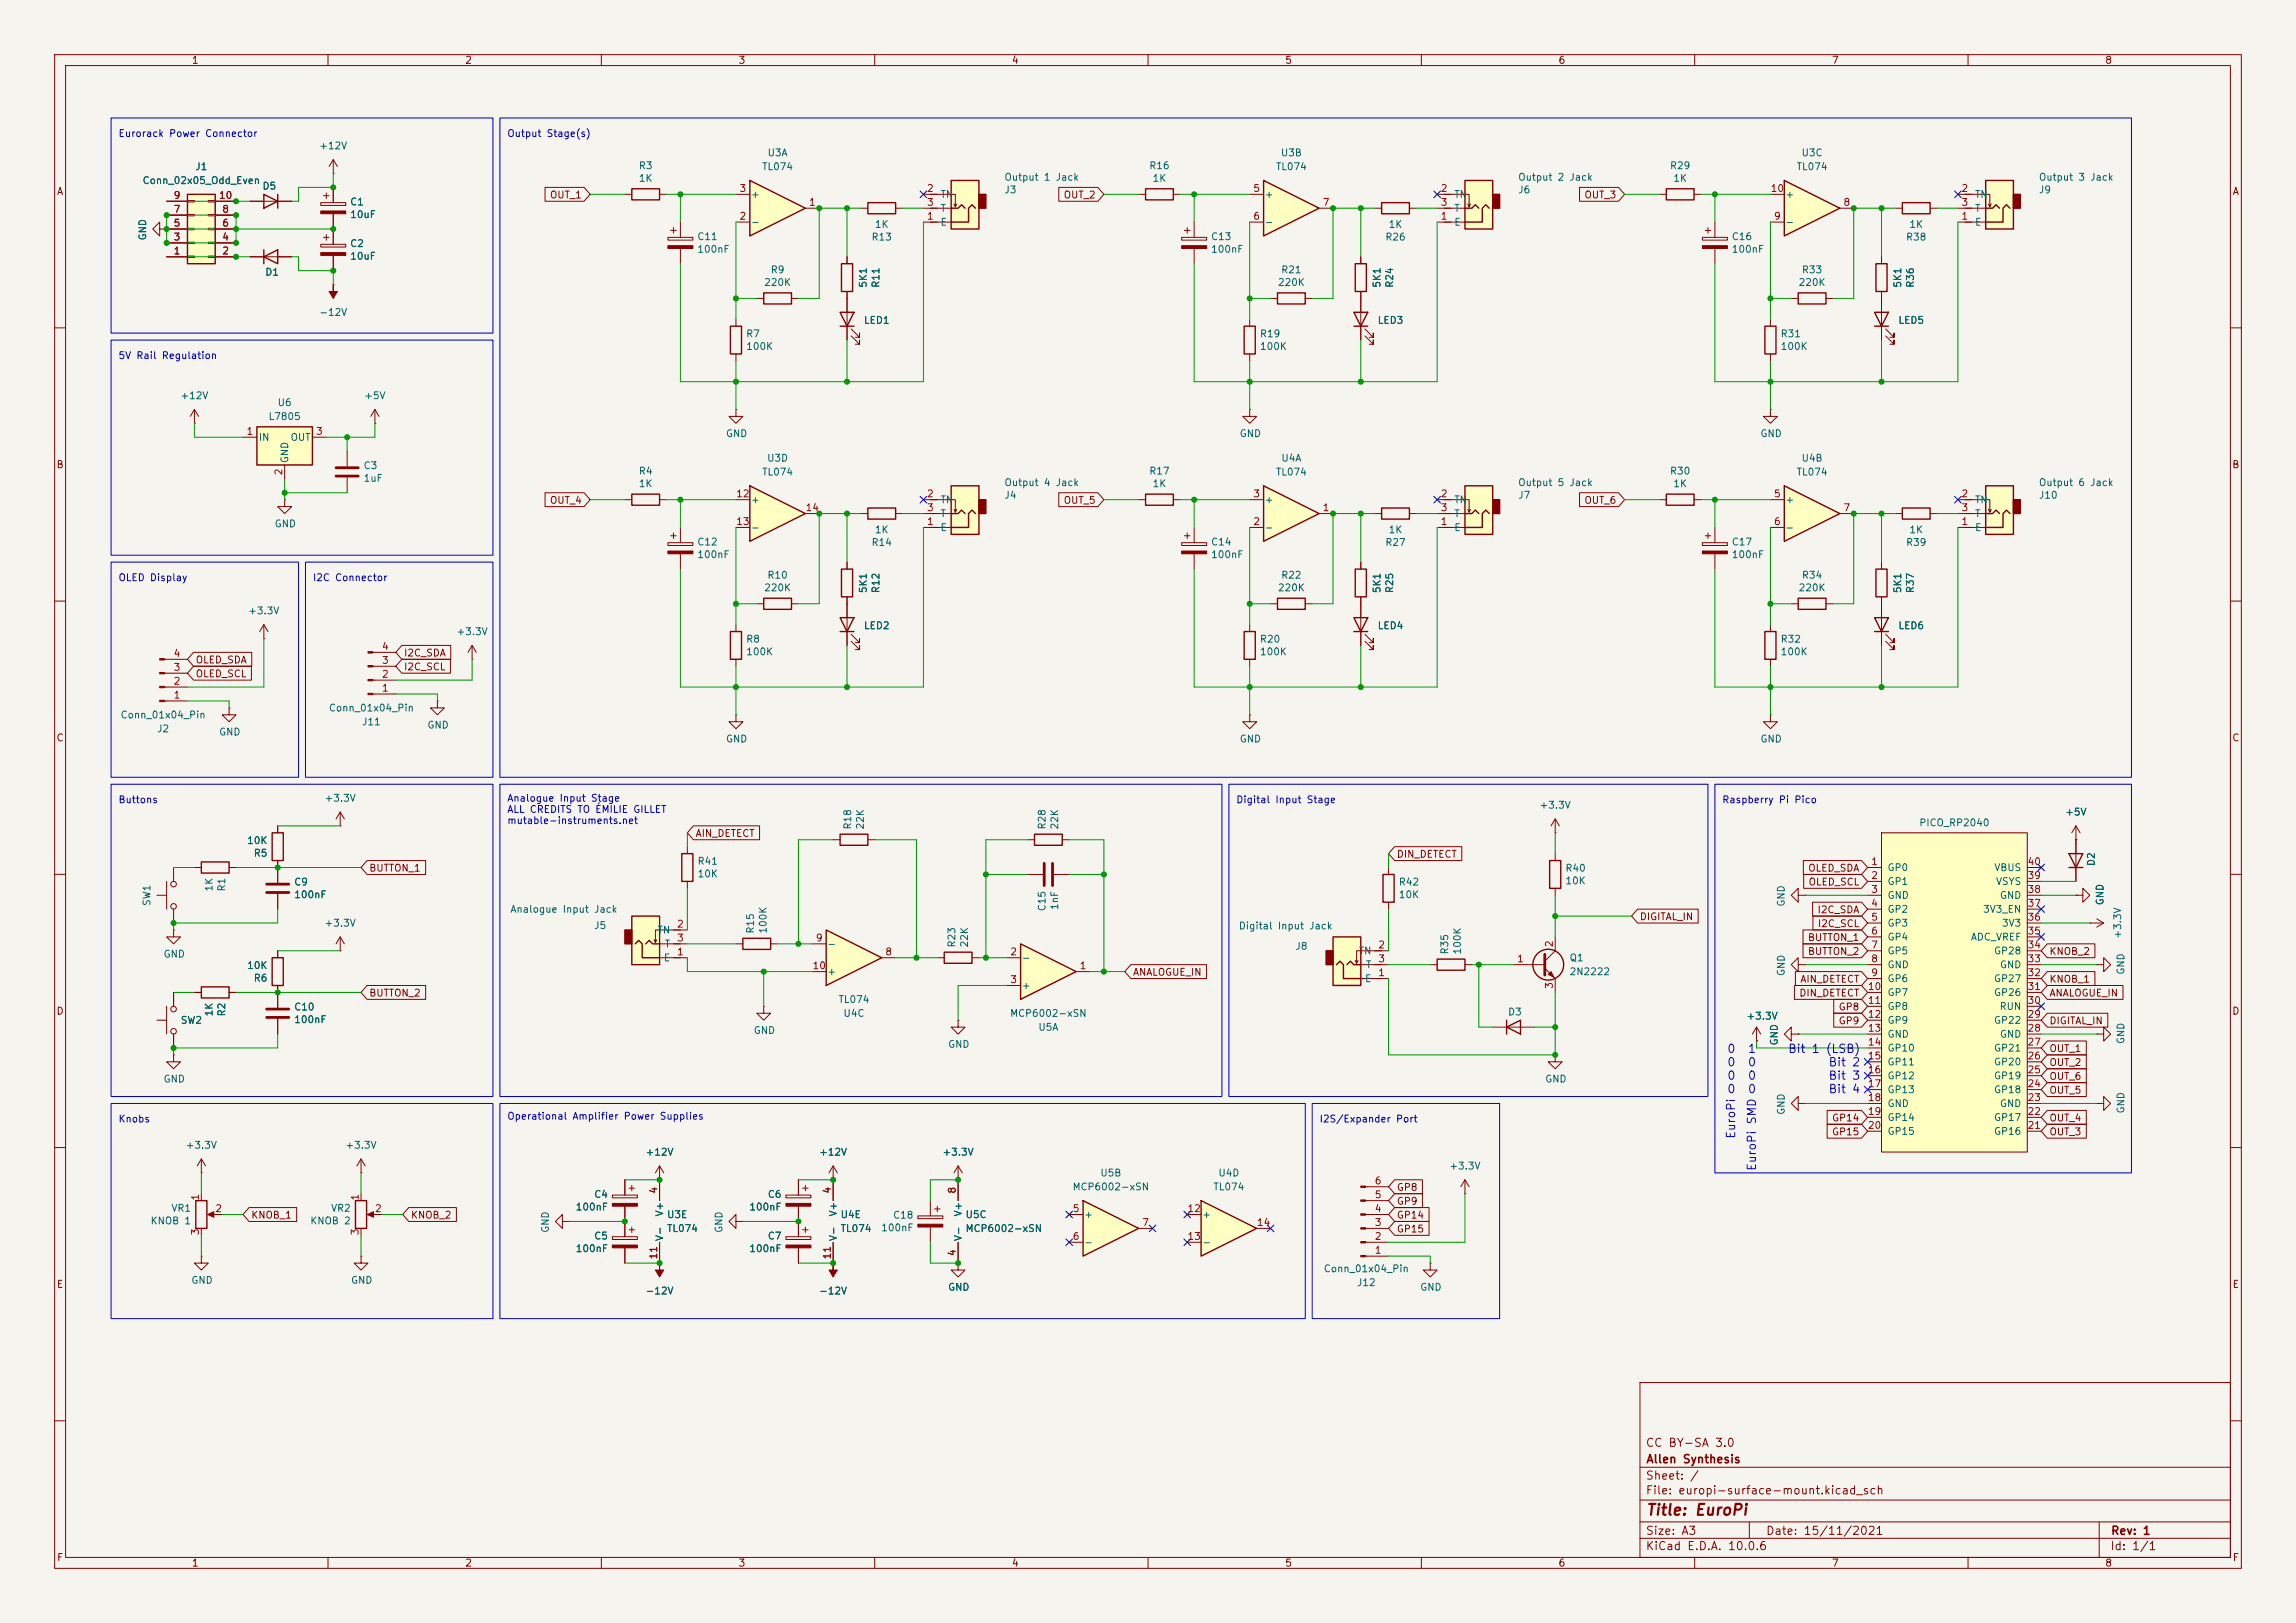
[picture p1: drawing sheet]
<svg xmlns="http://www.w3.org/2000/svg" width="420mm" height="297mm" viewBox="0 0 420 297" stroke-linecap="round" stroke-linejoin="round" font-family="sans-serif">
<defs><g id="words">
<text font-size="2" fill="#840000" x="301" y="277.8">Title: EuroPi</text>
<g font-size="1.5" fill="#0000c2">
<text x="315.8" y="193.1">0</text>
<text x="315.8" y="195.5">0</text>
<text x="315.8" y="198">0</text>
<text x="319.6" y="193.1">1</text>
<text x="319.6" y="195.5">0</text>
<text x="319.6" y="198">0</text>
<text x="327" y="193.1">Bit 1 (LSB)</text>
<text x="334.4" y="195.5">Bit 2</text>
<text x="334.4" y="198">Bit 3</text>
<text x="315.8" y="200.4">0</text>
<text x="319.6" y="200.4">0</text>
<text x="334.4" y="200.4">Bit 4</text>
<text x="317.8" y="208.5" transform="rotate(-90 317.8 208.5)">EuroPi</text>
<text x="321.6" y="214.4" transform="rotate(-90 321.6 214.4)">EuroPi SMD</text>
</g>
<g font-size="1.5" fill="#840000">
<text x="300.9" y="265.1">CC BY-SA 3.0</text>
<text x="301" y="268.1">Allen Synthesis</text>
<text x="300.9" y="273.8">File: europi-surface-mount.kicad_sch</text>
<text x="300.9" y="271.1">Sheet: /</text>
<text x="300.9" y="281.2">Size: A3</text>
<text x="322.9" y="281.2">Date: 15/11/2021</text>
<text x="386" y="281.2">Rev: 1</text>
<text x="300.9" y="284">KiCad E.D.A. 10.0.6</text>
<text x="385.9" y="284">Id: 1/1</text>
</g>
<g font-size="1.3" fill="#840000">
<text x="35" y="12">1</text>
<text x="85" y="12">2</text>
<text x="135" y="12">3</text>
<text x="185" y="12">4</text>
<text x="235" y="12">5</text>
<text x="285" y="12">6</text>
<text x="335" y="12">7</text>
<text x="385" y="12">8</text>
<text x="10.3" y="36">A</text>
<text x="408.3" y="36">A</text>
<text x="100.5" y="36.6">OUT_1</text>
<text x="194.5" y="36.6">OUT_2</text>
<text x="289.7" y="36.6">OUT_3</text>
<text x="10.2" y="86">B</text>
<text x="408.2" y="86">B</text>
<text x="100.5" y="92.5">OUT_4</text>
<text x="194.5" y="92.5">OUT_5</text>
<text x="289.7" y="92.5">OUT_6</text>
<text x="35.7" y="121.7">OLED_SDA</text>
<text x="35.7" y="124.2">OLED_SCL</text>
<text x="73.8" y="120.4">I2C_SDA</text>
<text x="73.8" y="123">I2C_SCL</text>
<text x="10.2" y="136">C</text>
<text x="408.2" y="136">C</text>
<text x="127.1" y="153.5">AIN_DETECT</text>
<text x="67.4" y="159.8">BUTTON_1</text>
<text x="255.4" y="157.3">DIN_DETECT</text>
<text x="330.7" y="159.8">OLED_SDA</text>
<text x="330.7" y="162.3">OLED_SCL</text>
<text x="332.4" y="167.4">I2C_SDA</text>
<text x="299.9" y="168.7">DIGITAL_IN</text>
<text x="330.6" y="172.5">BUTTON_1</text>
<text x="332.4" y="170">I2C_SCL</text>
<text x="207.1" y="178.9">ANALOGUE_IN</text>
<text x="330.6" y="175">BUTTON_2</text>
<text x="374.8" y="175">KNOB_2</text>
<text x="10.2" y="186">D</text>
<text x="67.4" y="182.7">BUTTON_2</text>
<text x="329" y="182.7">DIN_DETECT</text>
<text x="329.2" y="180.1">AIN_DETECT</text>
<text x="336.2" y="185.2">GP8</text>
<text x="374.8" y="180.1">KNOB_1</text>
<text x="374.8" y="182.7">ANALOGUE_IN</text>
<text x="408.2" y="186">D</text>
<text x="336.2" y="187.7">GP9</text>
<text x="374.8" y="187.7">DIGITAL_IN</text>
<text x="374.8" y="197.9">OUT_6</text>
<text x="374.8" y="192.8">OUT_1</text>
<text x="374.8" y="195.4">OUT_2</text>
<text x="374.8" y="200.4">OUT_5</text>
<text x="335" y="205.5">GP14</text>
<text x="335" y="208.1">GP15</text>
<text x="374.8" y="205.5">OUT_4</text>
<text x="374.8" y="208.1">OUT_3</text>
<text x="255.4" y="220.8">GP9</text>
<text x="255.4" y="218.2">GP8</text>
<text x="45.9" y="223.3">KNOB_1</text>
<text x="75.1" y="223.3">KNOB_2</text>
<text x="255.4" y="225.8">GP15</text>
<text x="255.4" y="223.3">GP14</text>
<text x="10.3" y="236">E</text>
<text x="408.3" y="236">E</text>
<text x="10.3" y="286">F</text>
<text x="35" y="287">1</text>
<text x="85" y="287">2</text>
<text x="135" y="287">3</text>
<text x="185" y="287">4</text>
<text x="235" y="287">5</text>
<text x="285" y="287">6</text>
<text x="335" y="287">7</text>
<text x="385" y="287">8</text>
<text x="408.3" y="286">F</text>
</g>
<g font-size="1.3" fill="#0000c2">
<text x="21.6" y="25.4">Eurorack Power Connector</text>
<text x="92.7" y="25.4">Output Stage(s)</text>
<text x="21.6" y="66">5V Rail Regulation</text>
<text x="21.6" y="106.7">OLED Display</text>
<text x="57.1" y="106.7">I2C Connector</text>
<text x="21.6" y="147.3">Buttons</text>
<text x="92.7" y="147">Analogue Input Stage</text>
<text x="92.7" y="149.1">ALL CREDITS TO ÉMILIE GILLET</text>
<text x="226" y="147.3">Digital Input Stage</text>
<text x="314.9" y="147.3">Raspberry Pi Pico</text>
<text x="92.7" y="151.1">mutable-instruments.net</text>
<text x="21.6" y="205.7">Knobs</text>
<text x="92.7" y="205.2">Operational Amplifier Power Supplies</text>
<text x="241.3" y="205.7">I2S/Expander Port</text>
</g>
<g font-size="1.3" fill="#006464">
<text x="58.3" y="27.6">+12V</text>
<text x="140.3" y="28.9">U3A</text>
<text x="234.2" y="28.9">U3B</text>
<text x="329.4" y="28.9">U3C</text>
<text x="26" y="34">Conn_02x05_Odd_Even</text>
<text x="35.6" y="31.4">J1</text>
<text x="47.9" y="35">D5</text>
<text x="116.7" y="31.3">R3</text>
<text x="116.7" y="33.6">1K</text>
<text x="139.3" y="31.4">TL074</text>
<text x="183.6" y="35.7">J3</text>
<text x="183.6" y="33.4">Output 1 Jack</text>
<text x="210.1" y="31.3">R16</text>
<text x="210.7" y="33.6">1K</text>
<text x="233.3" y="31.4">TL074</text>
<text x="277.6" y="35.7">J6</text>
<text x="277.6" y="33.4">Output 2 Jack</text>
<text x="305.4" y="31.3">R29</text>
<text x="306" y="33.6">1K</text>
<text x="328.5" y="31.4">TL074</text>
<text x="372.9" y="35.7">J9</text>
<text x="372.9" y="33.4">Output 3 Jack</text>
<text x="63.9" y="37.9">C1</text>
<text x="63.9" y="40.2">10uF</text>
<text x="137.3" y="41.6">-</text>
<text x="137.3" y="36.5">+</text>
<text x="171.9" y="41.6">E</text>
<text x="171.9" y="36.5">TN</text>
<text x="171.9" y="39.1">T</text>
<text x="231.2" y="36.5">+</text>
<text x="231.2" y="41.6">-</text>
<text x="265.9" y="41.6">E</text>
<text x="265.9" y="36.5">TN</text>
<text x="265.9" y="39.1">T</text>
<text x="326.5" y="41.6">-</text>
<text x="326.5" y="36.5">+</text>
<text x="361.2" y="41.6">E</text>
<text x="361.2" y="36.5">TN</text>
<text x="361.2" y="39.1">T</text>
<text x="27" y="44.1" transform="rotate(-90 27 44.1)">GND</text>
<text x="63.9" y="45.5">C2</text>
<text x="63.9" y="47.8">10uF</text>
<text x="127.4" y="44.2">C11</text>
<text x="127.4" y="46.6">100nF</text>
<text x="159.3" y="44.3">R13</text>
<text x="159.9" y="42">1K</text>
<text x="221.4" y="44.2">C13</text>
<text x="221.4" y="46.6">100nF</text>
<text x="253.3" y="44.3">R26</text>
<text x="253.9" y="42">1K</text>
<text x="316.7" y="44.2">C16</text>
<text x="316.7" y="46.6">100nF</text>
<text x="348.5" y="44.3">R38</text>
<text x="349.2" y="42">1K</text>
<text x="48.4" y="50.7">D1</text>
<text x="139.7" y="52.6">220K</text>
<text x="140.9" y="50.3">R9</text>
<text x="158.8" y="52.8" transform="rotate(-90 158.8 52.8)">5K1</text>
<text x="161.2" y="52.8" transform="rotate(-90 161.2 52.8)">R11</text>
<text x="233.6" y="52.6">220K</text>
<text x="234.2" y="50.3">R21</text>
<text x="252.8" y="52.8" transform="rotate(-90 252.8 52.8)">5K1</text>
<text x="255.1" y="52.8" transform="rotate(-90 255.1 52.8)">R24</text>
<text x="328.9" y="52.6">220K</text>
<text x="329.5" y="50.3">R33</text>
<text x="348.1" y="52.8" transform="rotate(-90 348.1 52.8)">5K1</text>
<text x="350.4" y="52.8" transform="rotate(-90 350.4 52.8)">R36</text>
<text x="58.3" y="58.1">-12V</text>
<text x="157.9" y="59.6">LED1</text>
<text x="251.9" y="59.6">LED3</text>
<text x="347.2" y="59.6">LED5</text>
<text x="136.4" y="62">R7</text>
<text x="136.4" y="64.3">100K</text>
<text x="230.4" y="62">R19</text>
<text x="230.4" y="64.3">100K</text>
<text x="325.6" y="62">R31</text>
<text x="325.6" y="64.3">100K</text>
<text x="32.9" y="73.4">+12V</text>
<text x="49" y="77.2">L7805</text>
<text x="50.7" y="74.6">U6</text>
<text x="66.5" y="73.4">+5V</text>
<text x="47.2" y="81">IN</text>
<text x="53" y="81">OUT</text>
<text x="132.7" y="80.3">GND</text>
<text x="226.7" y="80.3">GND</text>
<text x="321.9" y="80.3">GND</text>
<text x="53" y="84.9" transform="rotate(-90 53 84.9)">GND</text>
<text x="66.4" y="86.2">C3</text>
<text x="66.4" y="88.5">1uF</text>
<text x="116.7" y="87.1">R4</text>
<text x="116.7" y="89.5">1K</text>
<text x="139.3" y="87.3">TL074</text>
<text x="140.2" y="84.8">U3D</text>
<text x="183.6" y="89.3">Output 4 Jack</text>
<text x="210.1" y="87.1">R17</text>
<text x="210.7" y="89.5">1K</text>
<text x="233.3" y="87.3">TL074</text>
<text x="234.3" y="84.8">U4A</text>
<text x="277.6" y="89.3">Output 5 Jack</text>
<text x="305.4" y="87.1">R30</text>
<text x="306" y="89.5">1K</text>
<text x="328.5" y="87.3">TL074</text>
<text x="329.4" y="84.8">U4B</text>
<text x="372.9" y="89.3">Output 6 Jack</text>
<text x="137.3" y="92.4">+</text>
<text x="171.9" y="92.4">TN</text>
<text x="171.9" y="94.9">T</text>
<text x="183.6" y="91.6">J4</text>
<text x="231.2" y="92.4">+</text>
<text x="265.9" y="92.4">TN</text>
<text x="265.9" y="94.9">T</text>
<text x="277.6" y="91.6">J7</text>
<text x="326.5" y="92.4">+</text>
<text x="361.2" y="92.4">TN</text>
<text x="361.2" y="94.9">T</text>
<text x="372.9" y="91.6">J10</text>
<text x="50.1" y="96.8">GND</text>
<text x="127.4" y="100.1">C12</text>
<text x="137.3" y="97.5">-</text>
<text x="159.3" y="100.2">R14</text>
<text x="159.9" y="97.9">1K</text>
<text x="171.9" y="97.5">E</text>
<text x="221.4" y="100.1">C14</text>
<text x="231.2" y="97.5">-</text>
<text x="253.3" y="100.2">R27</text>
<text x="253.9" y="97.9">1K</text>
<text x="265.9" y="97.5">E</text>
<text x="316.7" y="100.1">C17</text>
<text x="326.5" y="97.5">-</text>
<text x="348.5" y="100.2">R39</text>
<text x="349.2" y="97.9">1K</text>
<text x="361.2" y="97.5">E</text>
<text x="127.4" y="102.4">100nF</text>
<text x="140.3" y="106.2">R10</text>
<text x="221.4" y="102.4">100nF</text>
<text x="234.2" y="106.2">R22</text>
<text x="316.7" y="102.4">100nF</text>
<text x="329.5" y="106.2">R34</text>
<text x="45.3" y="112.7">+3.3V</text>
<text x="139.7" y="108.5">220K</text>
<text x="158.8" y="108.7" transform="rotate(-90 158.8 108.7)">5K1</text>
<text x="161.2" y="108.7" transform="rotate(-90 161.2 108.7)">R12</text>
<text x="233.6" y="108.5">220K</text>
<text x="252.8" y="108.7" transform="rotate(-90 252.8 108.7)">5K1</text>
<text x="255.1" y="108.7" transform="rotate(-90 255.1 108.7)">R25</text>
<text x="328.9" y="108.5">220K</text>
<text x="348.1" y="108.7" transform="rotate(-90 348.1 108.7)">5K1</text>
<text x="350.4" y="108.7" transform="rotate(-90 350.4 108.7)">R37</text>
<text x="83.4" y="116.5">+3.3V</text>
<text x="136.4" y="117.9">R8</text>
<text x="157.9" y="115.4">LED2</text>
<text x="230.4" y="117.9">R20</text>
<text x="251.9" y="115.4">LED4</text>
<text x="325.6" y="117.9">R32</text>
<text x="347.2" y="115.4">LED6</text>
<text x="136.4" y="120.2">100K</text>
<text x="230.4" y="120.2">100K</text>
<text x="325.6" y="120.2">100K</text>
<text x="21.9" y="131.8">Conn_01x04_Pin</text>
<text x="60" y="130.5">Conn_01x04_Pin</text>
<text x="28.6" y="134.3">J2</text>
<text x="40" y="134.9">GND</text>
<text x="66.1" y="133">J11</text>
<text x="78.1" y="133.6">GND</text>
<text x="132.7" y="136.2">GND</text>
<text x="226.7" y="136.2">GND</text>
<text x="321.9" y="136.2">GND</text>
<text x="59.3" y="147">+3.3V</text>
<text x="281.5" y="148.3">+3.3V</text>
<text x="377.7" y="149.6">+5V</text>
<text x="45.1" y="154.8">10K</text>
<text x="156" y="151.9" transform="rotate(-90 156 151.9)">R18</text>
<text x="158.3" y="151.9" transform="rotate(-90 158.3 151.9)">22K</text>
<text x="191.6" y="151.9" transform="rotate(-90 191.6 151.9)">R28</text>
<text x="193.9" y="151.9" transform="rotate(-90 193.9 151.9)">22K</text>
<text x="351" y="151.5">PICO_RP2040</text>
<text x="46.3" y="157.1">R5</text>
<text x="127.5" y="158.5">R41</text>
<text x="127.5" y="160.9">10K</text>
<text x="286.2" y="159.8">R40</text>
<text x="345.2" y="159.7">GP0</text>
<text x="364.7" y="159.7">VBUS</text>
<text x="383.5" y="158.6" transform="rotate(-90 383.5 158.6)">D2</text>
<text x="27.8" y="165.9" transform="rotate(-90 27.8 165.9)">SW1</text>
<text x="39.2" y="163.2" transform="rotate(-90 39.2 163.2)">1K</text>
<text x="41.5" y="163.2" transform="rotate(-90 41.5 163.2)">R1</text>
<text x="53.7" y="162.4">C9</text>
<text x="53.7" y="164.7">100nF</text>
<text x="93.3" y="167.3">Analogue Input Jack</text>
<text x="191.6" y="166.9" transform="rotate(-90 191.6 166.9)">C15</text>
<text x="193.9" y="166.6" transform="rotate(-90 193.9 166.6)">1nF</text>
<text x="255.8" y="162.4">R42</text>
<text x="255.8" y="164.7">10K</text>
<text x="286.2" y="162.1">10K</text>
<text x="326.8" y="166" transform="rotate(-90 326.8 166)">GND</text>
<text x="345.2" y="162.3">GP1</text>
<text x="345.2" y="164.8">GND</text>
<text x="345.2" y="167.3">GP2</text>
<text x="362.6" y="167.3">3V3_EN</text>
<text x="365" y="162.3">VSYS</text>
<text x="365.7" y="164.8">GND</text>
<text x="385.1" y="165.8" transform="rotate(-90 385.1 165.8)">GND</text>
<text x="59.3" y="169.9">+3.3V</text>
<text x="108.6" y="170.3">J5</text>
<text x="120.2" y="171.1">TN</text>
<text x="121.5" y="173.7">T</text>
<text x="138.2" y="171" transform="rotate(-90 138.2 171)">R15</text>
<text x="140.5" y="171" transform="rotate(-90 140.5 171)">100K</text>
<text x="151.2" y="173.7">-</text>
<text x="175.1" y="173.5" transform="rotate(-90 175.1 173.5)">R23</text>
<text x="177.4" y="173.5" transform="rotate(-90 177.4 173.5)">22K</text>
<text x="226.5" y="170.4">Digital Input Jack</text>
<text x="345.2" y="169.9">GP3</text>
<text x="345.2" y="172.4">GP4</text>
<text x="360.4" y="172.4">ADC_VREF</text>
<text x="366.1" y="169.9">3V3</text>
<text x="388.3" y="171.9" transform="rotate(-90 388.3 171.9)">+3.3V</text>
<text x="29.8" y="175.5">GND</text>
<text x="45.1" y="177.6">10K</text>
<text x="46.3" y="179.9">R6</text>
<text x="121.3" y="176.2">E</text>
<text x="151.2" y="178.8">+</text>
<text x="186.8" y="176.2">-</text>
<text x="236.9" y="174.1">J8</text>
<text x="248.4" y="175">TN</text>
<text x="249.8" y="177.5">T</text>
<text x="265.2" y="174.8" transform="rotate(-90 265.2 174.8)">R35</text>
<text x="267.5" y="174.8" transform="rotate(-90 267.5 174.8)">100K</text>
<text x="287" y="176.2">Q1</text>
<text x="287" y="178.8">2N2222</text>
<text x="326.8" y="178.7" transform="rotate(-90 326.8 178.7)">GND</text>
<text x="345.2" y="175">GP5</text>
<text x="345.2" y="177.5">GND</text>
<text x="364.6" y="175">GP28</text>
<text x="365.7" y="177.5">GND</text>
<text x="388.9" y="178.5" transform="rotate(-90 388.9 178.5)">GND</text>
<text x="53.7" y="185.2">C10</text>
<text x="153.3" y="183.8">TL074</text>
<text x="186.8" y="181.3">+</text>
<text x="249.6" y="180">E</text>
<text x="345.2" y="180">GP6</text>
<text x="345.2" y="182.6">GP7</text>
<text x="345.2" y="185.1">GP8</text>
<text x="364.6" y="182.6">GP26</text>
<text x="364.6" y="180">GP27</text>
<text x="365.7" y="185.1">RUN</text>
<text x="33" y="187.7">SW2</text>
<text x="39.2" y="186.1" transform="rotate(-90 39.2 186.1)">1K</text>
<text x="41.5" y="186.1" transform="rotate(-90 41.5 186.1)">R2</text>
<text x="53.7" y="187.5">100nF</text>
<text x="137.8" y="189.5">GND</text>
<text x="154.2" y="186.4">U4C</text>
<text x="184.7" y="186.4">MCP6002-xSN</text>
<text x="189.8" y="188.9">U5A</text>
<text x="275.7" y="186.1">D3</text>
<text x="319.4" y="186.9">+3.3V</text>
<text x="325.5" y="191.4" transform="rotate(-90 325.5 191.4)">GND</text>
<text x="345.2" y="187.7">GP9</text>
<text x="345.2" y="190.2">GND</text>
<text x="364.6" y="187.7">GP22</text>
<text x="365.7" y="190.2">GND</text>
<text x="388.9" y="191.2" transform="rotate(-90 388.9 191.2)">GND</text>
<text x="173.3" y="192">GND</text>
<text x="345.2" y="192.7">GP10</text>
<text x="345.2" y="195.3">GP11</text>
<text x="345.2" y="197.8">GP12</text>
<text x="364.6" y="197.8">GP19</text>
<text x="364.6" y="195.3">GP20</text>
<text x="364.6" y="192.7">GP21</text>
<text x="29.8" y="198.4">GND</text>
<text x="282.5" y="198.4">GND</text>
<text x="345.2" y="200.4">GP13</text>
<text x="345.2" y="202.9">GND</text>
<text x="364.6" y="200.4">GP18</text>
<text x="365.7" y="202.9">GND</text>
<text x="388.9" y="203.9" transform="rotate(-90 388.9 203.9)">GND</text>
<text x="326.8" y="204.1" transform="rotate(-90 326.8 204.1)">GND</text>
<text x="345.2" y="205.4">GP14</text>
<text x="345.2" y="208">GP15</text>
<text x="364.6" y="208">GP16</text>
<text x="364.6" y="205.4">GP17</text>
<text x="33.9" y="210.5">+3.3V</text>
<text x="63.1" y="210.5">+3.3V</text>
<text x="118" y="211.8">+12V</text>
<text x="149.7" y="211.8">+12V</text>
<text x="172.3" y="211.8">+3.3V</text>
<text x="201.2" y="215.6">U5B</text>
<text x="222.8" y="215.6">U4D</text>
<text x="265" y="214.3">+3.3V</text>
<text x="105.2" y="221.8">100nF</text>
<text x="108.6" y="219.5">C4</text>
<text x="136.9" y="221.8">100nF</text>
<text x="140.3" y="219.5">C6</text>
<text x="196.1" y="218.1">MCP6002-xSN</text>
<text x="221.9" y="218.1">TL074</text>
<text x="27.4" y="224.4">KNOB 1</text>
<text x="31.2" y="222">VR1</text>
<text x="56.6" y="224.4">KNOB 2</text>
<text x="60.5" y="222">VR2</text>
<text x="100.7" y="225.7" transform="rotate(-90 100.7 225.7)">GND</text>
<text x="108.6" y="227.1">C5</text>
<text x="121.6" y="227.2" transform="rotate(-90 121.6 227.2)">V-</text>
<text x="121.6" y="222.7" transform="rotate(-90 121.6 222.7)">V+</text>
<text x="121.9" y="223.2">U3E</text>
<text x="121.9" y="225.8">TL074</text>
<text x="132.5" y="225.7" transform="rotate(-90 132.5 225.7)">GND</text>
<text x="140.3" y="227.1">C7</text>
<text x="153.4" y="227.2" transform="rotate(-90 153.4 227.2)">V-</text>
<text x="153.4" y="222.7" transform="rotate(-90 153.4 222.7)">V+</text>
<text x="153.7" y="223.2">U4E</text>
<text x="153.7" y="225.8">TL074</text>
<text x="161.1" y="225.6">100nF</text>
<text x="163.3" y="223.3">C18</text>
<text x="176.2" y="227.2" transform="rotate(-90 176.2 227.2)">V-</text>
<text x="176.2" y="222.7" transform="rotate(-90 176.2 222.7)">V+</text>
<text x="176.5" y="223.2">U5C</text>
<text x="176.5" y="225.8">MCP6002-xSN</text>
<text x="198.2" y="223.2">+</text>
<text x="219.8" y="223.2">+</text>
<text x="105.2" y="229.4">100nF</text>
<text x="136.9" y="229.4">100nF</text>
<text x="198.2" y="228.3">-</text>
<text x="219.8" y="228.3">-</text>
<text x="242" y="233.1">Conn_01x04_Pin</text>
<text x="34.9" y="235.2">GND</text>
<text x="64.1" y="235.2">GND</text>
<text x="118" y="237.2">-12V</text>
<text x="149.7" y="237.2">-12V</text>
<text x="173.3" y="236.5">GND</text>
<text x="248.1" y="235.7">J12</text>
<text x="259.7" y="236.5">GND</text>
</g>
<g font-size="1.3" fill="#a90000">
<text x="135.2" y="35.4">3</text>
<text x="169.4" y="35.4">2</text>
<text x="229.1" y="35.4">5</text>
<text x="263.4" y="35.4">2</text>
<text x="323.8" y="35.4">10</text>
<text x="358.7" y="35.4">2</text>
<text x="31.7" y="41.8">5</text>
<text x="31.7" y="39.2">7</text>
<text x="31.7" y="36.7">9</text>
<text x="39.9" y="36.7">10</text>
<text x="40.5" y="41.8">6</text>
<text x="40.5" y="39.2">8</text>
<text x="135.2" y="40.5">2</text>
<text x="147.9" y="38">1</text>
<text x="169.4" y="40.5">1</text>
<text x="169.4" y="38">3</text>
<text x="229.1" y="40.5">6</text>
<text x="241.8" y="38">7</text>
<text x="263.4" y="40.5">1</text>
<text x="263.4" y="38">3</text>
<text x="324.4" y="40.5">9</text>
<text x="337.1" y="38">8</text>
<text x="358.7" y="40.5">1</text>
<text x="358.7" y="38">3</text>
<text x="31.7" y="46.9">1</text>
<text x="31.7" y="44.3">3</text>
<text x="40.5" y="46.9">2</text>
<text x="40.5" y="44.3">4</text>
<text x="45" y="79.9">1</text>
<text x="57.7" y="79.9">3</text>
<text x="51.9" y="87.1" transform="rotate(-90 51.9 87.1)">2</text>
<text x="134.6" y="91.3">12</text>
<text x="147.3" y="93.8">14</text>
<text x="169.4" y="91.3">2</text>
<text x="169.4" y="93.8">3</text>
<text x="229.1" y="91.3">3</text>
<text x="241.8" y="93.8">1</text>
<text x="263.4" y="91.3">2</text>
<text x="263.4" y="93.8">3</text>
<text x="324.4" y="91.3">5</text>
<text x="337.1" y="93.8">7</text>
<text x="358.7" y="91.3">2</text>
<text x="358.7" y="93.8">3</text>
<text x="134.6" y="96.4">13</text>
<text x="169.4" y="96.4">1</text>
<text x="229.1" y="96.4">2</text>
<text x="263.4" y="96.4">1</text>
<text x="324.4" y="96.4">6</text>
<text x="358.7" y="96.4">1</text>
<text x="69.8" y="119.2">4</text>
<text x="31.7" y="125.6">2</text>
<text x="31.7" y="123.1">3</text>
<text x="31.7" y="120.5">4</text>
<text x="69.8" y="124.3">2</text>
<text x="69.8" y="121.8">3</text>
<text x="31.7" y="128.1">1</text>
<text x="69.8" y="126.9">1</text>
<text x="342.2" y="158.6">1</text>
<text x="342.2" y="161.2">2</text>
<text x="370.8" y="161.2">39</text>
<text x="370.8" y="158.6">40</text>
<text x="342.2" y="163.7">3</text>
<text x="342.2" y="166.2">4</text>
<text x="370.8" y="166.2">37</text>
<text x="370.8" y="163.7">38</text>
<text x="123.7" y="170">2</text>
<text x="123.7" y="172.6">3</text>
<text x="149.1" y="172.6">9</text>
<text x="252" y="173.9">2</text>
<text x="284.3" y="173.5" transform="rotate(-90 284.3 173.5)">2</text>
<text x="342.2" y="168.8">5</text>
<text x="342.2" y="171.3">6</text>
<text x="342.2" y="173.9">7</text>
<text x="370.8" y="173.9">34</text>
<text x="370.8" y="171.3">35</text>
<text x="370.8" y="168.8">36</text>
<text x="123.7" y="175.1">1</text>
<text x="148.5" y="177.7">10</text>
<text x="161.8" y="175.1">8</text>
<text x="184.7" y="175.1">2</text>
<text x="197.4" y="177.7">1</text>
<text x="252" y="178.9">1</text>
<text x="252" y="176.4">3</text>
<text x="277.4" y="176.4">1</text>
<text x="342.2" y="176.4">8</text>
<text x="342.2" y="178.9">9</text>
<text x="370.8" y="178.9">32</text>
<text x="370.8" y="176.4">33</text>
<text x="184.7" y="180.2">3</text>
<text x="284.3" y="181.1" transform="rotate(-90 284.3 181.1)">3</text>
<text x="341.6" y="181.5">10</text>
<text x="341.6" y="184">11</text>
<text x="370.8" y="184">30</text>
<text x="370.8" y="181.5">31</text>
<text x="341.6" y="186.6">12</text>
<text x="341.6" y="189.1">13</text>
<text x="341.6" y="191.6">14</text>
<text x="370.8" y="191.6">27</text>
<text x="370.8" y="189.1">28</text>
<text x="370.8" y="186.6">29</text>
<text x="341.6" y="194.2">15</text>
<text x="341.6" y="196.7">16</text>
<text x="370.8" y="196.7">25</text>
<text x="370.8" y="194.2">26</text>
<text x="341.6" y="199.3">17</text>
<text x="341.6" y="201.8">18</text>
<text x="370.8" y="201.8">23</text>
<text x="370.8" y="199.3">24</text>
<text x="341.6" y="204.3">19</text>
<text x="341.6" y="206.9">20</text>
<text x="370.8" y="206.9">21</text>
<text x="370.8" y="204.3">22</text>
<text x="36.7" y="219.8" transform="rotate(-90 36.7 219.8)">1</text>
<text x="65.9" y="219.8" transform="rotate(-90 65.9 219.8)">1</text>
<text x="120.5" y="218.5" transform="rotate(-90 120.5 218.5)">4</text>
<text x="152.3" y="218.5" transform="rotate(-90 152.3 218.5)">4</text>
<text x="175.1" y="218.5" transform="rotate(-90 175.1 218.5)">8</text>
<text x="251.4" y="219.6">5</text>
<text x="251.4" y="217">6</text>
<text x="36.7" y="226.2" transform="rotate(-90 36.7 226.2)">3</text>
<text x="39.3" y="222.1">2</text>
<text x="65.9" y="226.2" transform="rotate(-90 65.9 226.2)">3</text>
<text x="68.5" y="222.1">2</text>
<text x="196.1" y="222.1">5</text>
<text x="196.1" y="227.2">6</text>
<text x="208.8" y="224.7">7</text>
<text x="217.1" y="222.1">12</text>
<text x="217.1" y="227.2">13</text>
<text x="229.8" y="224.7">14</text>
<text x="251.4" y="227.2">2</text>
<text x="251.4" y="224.7">3</text>
<text x="251.4" y="222.1">4</text>
<text x="120.5" y="230.6" transform="rotate(-90 120.5 230.6)">11</text>
<text x="152.3" y="230.6" transform="rotate(-90 152.3 230.6)">11</text>
<text x="175.1" y="230" transform="rotate(-90 175.1 230)">4</text>
<text x="251.4" y="229.7">1</text>
</g>
</g></defs>
<path d="M0 0h420v297h-420z" fill="#f5f4ef" stroke="#f5f4ef" stroke-width=".18"/>
<g fill="none" stroke="#840000" stroke-width=".18">
<path d="M10 10h400v277h-400zM12 12h396v273h-396zM60 10v2M110 10v2M160 10v2M210 10v2M260 10v2M310 10v2M360 10v2M10 60h2M408 60h2M208.3 91.4h1.2"/>
<path d="M214.6 91.4h1.3M10 110h2M134.6 114.3v1.3M138.4 110.5h1.3M144.8 110.5h1.2M408 110h2M134.6 130.8v1.3h1.3l-1.3 1.3-1.3-1.3h1.3M134.6 130.8h.1M134.6 120.7v1.2M10 160h2M408 160h2M10 210h2"/>
<path d="M408 210h2M300 253h108v32h-108zM10 260h2M300 278.5h108M300 274.5h108M300 268.5h108M320 278.5v3M384 278.5v6.5M408 260h2M60 285v2M110 285v2M160 285v2"/>
<path d="M210 285v2M260 285v2M300 281.5h108M310 285v2M360 285v2"/>
</g>
<path d="M209.5 90.4h5.1v2.1h-5.1zM133.6 115.6h2v5.1h-2zM139.7 109.5h5.1v2h-5.1z" fill="none" stroke="#840000" stroke-width=".25"/>
<path d="M174 33h5.1v8.9h-5.1z" fill="#ffffc2"/>
<path d="M179.1 35.6h1.2v2.5h-1.2z" fill="#840000" stroke="#840000" stroke-width=".25"/>
<path d="M174 33h5.1v8.9h-5.1zM174 38.1h1.3l.6-.6 .6 .6M178.4 38.1l-.6-.6-.6 .6v2.5h-3.2M209.5 34.5h5.1v2.1h-5.1z" fill="none" stroke="#840000" stroke-width=".25"/>
<g fill="none" stroke="#840000" stroke-width=".18">
<path d="M168.9 38.1h5.1M168.9 35.6h2.5M170.2 35.6h4.6v2.2l.2-.5M174.5 37.3l.3 .5M208.3 35.6h1.2M214.6 35.6h1.3M168.9 40.6h5.1M216.2 43.4h4.5v.5h-4.5zM216.7 42.2h1M217.2 41.7v1M218.4 40.6v2.8M218.4 45.5v2.8"/>
<path d="M249.8 219.7h4.2M249.8 217.2h4.2M268 218.4h.1M268 215.9l-.8 1.3M268 215.9l.7 1.3M268 215.9v2.5M249.8 229.9h4.2M249.8 227.3h4.2M249.8 224.8h4.2M249.8 222.2h4.2M261.6 231.1v1.3h1.3l-1.3 1.3-1.3-1.3h1.3M261.6 231.1h.1"/>
</g>
<g fill="#840000" stroke="#840000" stroke-width=".18">
<path d="M216.2 45h4.5v.5h-4.5z"/>
<path d="M248.9 229.7h.9v.3h-.9z"/>
<path d="M248.9 227.2h.9v.3h-.9z"/>
<path d="M248.9 224.7h.9v.2h-.9z"/>
<path d="M248.9 222.1h.9v.3h-.9z"/>
<path d="M248.9 219.6h.9v.2h-.9z"/>
<path d="M248.9 217h.9v.3h-.9z"/>
</g>
<path d="M231.1 33l10.2 5.1-10.2 5.1z" fill="#ffffc2"/>
<path d="M231.1 33l10.2 5.1-10.2 5.1z" fill="none" stroke="#840000" stroke-width=".25"/>
<path d="M228.6 35.6h2.5M241.3 38.1h2.5M228.6 40.6h2.5" fill="none" stroke="#840000" stroke-width=".18"/>
<path d="M326.4 33l10.1 5.1-10.1 5.1z" fill="#ffffc2"/>
<path d="M304.8 34.5h5.1v2.1h-5.1zM326.4 33l10.1 5.1-10.1 5.1z" fill="none" stroke="#840000" stroke-width=".25"/>
<path d="M303.5 35.6h1.3M309.9 35.6h1.2M323.8 35.6h2.6M336.5 38.1h2.6M323.8 40.6h2.6M122.2 99.3h4.5v.5h-4.5zM122.7 98h1M123.2 97.5v1.1M124.5 96.5v2.8M124.5 101.3v2.8" fill="none" stroke="#840000" stroke-width=".18"/>
<path d="M122.2 100.8h4.5v.5h-4.5z" fill="#840000" stroke="#840000" stroke-width=".18"/>
<path d="M137.2 33l10.1 5.1-10.1 5.1z" fill="#ffffc2"/>
<path d="M137.2 33l10.1 5.1-10.1 5.1z" fill="none" stroke="#840000" stroke-width=".25"/>
<path d="M134.6 35.6h2.6M147.3 38.1h2.6M134.6 40.6h2.6M228.6 74.9v1.3h1.3l-1.3 1.3-1.3-1.3h1.3M228.6 74.9h.1M175.3 231.1v1.3h1.2l-1.2 1.3-1.3-1.3h1.3M175.3 231.1h.1" fill="none" stroke="#840000" stroke-width=".18"/>
<path d="M243.8 171.5h5.1v8.8h-5.1z" fill="#ffffc2"/>
<path d="M242.6 174h1.2v2.5h-1.2z" fill="#840000" stroke="#840000" stroke-width=".25"/>
<path d="M243.8 171.5h5.1v8.8h-5.1zM244.5 176.5l.6-.6 .6 .6v2.6h3.2M246.4 176.5l.6-.6 .6 .6h1.3" fill="none" stroke="#840000" stroke-width=".25"/>
<path d="M248.4 175.8l-.2 .5M248.9 176.5h5.1M248.9 179.1h5.1M251.5 174h2.5M252.7 174h-4.5v2.3l-.3-.5M328.9 201.9v-1.2l-1.2 1.2 1.2 1.3v-1.3h1.3M330.2 201.9h.1M120.6 231.1h.1M152.4 231.1h.1" fill="none" stroke="#840000" stroke-width=".18"/>
<g fill="#840000" stroke="#840000" stroke-width=".18">
<path d="M120.6 231.1v1.3h.8l-.8 1.3-.7-1.3h.7z"/>
<path d="M152.4 231.1v1.3h.8l-.8 1.3-.8-1.3h.8z"/>
</g>
<path d="M115.6 167.6h5v8.9h-5z" fill="#ffffc2"/>
<path d="M114.3 170.2h1.3v2.5h-1.3z" fill="#840000" stroke="#840000" stroke-width=".25"/>
<path d="M233.7 109.5h5.1v2h-5.1zM247.9 104.1h2v5.1h-2zM115.6 167.6h5v8.9h-5zM116.2 172.7l.6-.6 .7 .6v2.6h3.1M118.1 172.7l.6-.6 .7 .6h1.2M135.9 171.7h5.1v2h-5.1z" fill="none" stroke="#840000" stroke-width=".25"/>
<g fill="none" stroke="#840000" stroke-width=".18">
<path d="M232.4 110.5h1.3M238.8 110.5h1.2M248.9 102.9v1.2M248.9 109.2v1.3M120.1 172l-.2 .5M120.6 172.7h5.1M120.6 175.3h5.1M123.2 170.2h2.5M124.5 170.2h-4.6v2.3l-.3-.5M134.6 172.7h1.3M141 172.7h1.2M143.8 218.7h4.5v.5h-4.5z"/>
<path d="M146 215.9v2.8M146.8 217.4h1M147.3 216.9v1M146 220.7v2.8"/>
</g>
<path d="M143.8 220.2h4.5v.5h-4.5z" fill="#840000" stroke="#840000" stroke-width=".18"/>
<path d="M151.1 170.2l10.2 5.1-10.2 5z" fill="#ffffc2"/>
<path d="M158.7 93h5.1v2h-5.1zM153.7 113h2.5l-1.3 2.6zM153.7 115.6h2.5M153.9 104.1h2.1v5.1h-2.1zM227.6 115.6h2v5.1h-2zM153.7 152.7h5v2h-5zM378.5 156.2h2.5l-1.3 2.6zM378.5 158.8h2.5M151.1 170.2l10.2 5.1-10.2 5zM35.8 219.7h2v5.1h-2zM65 219.7h2.1v5.1h-2.1z" fill="none" stroke="#840000" stroke-width=".25"/>
<g fill="none" stroke="#840000" stroke-width=".18">
<path d="M157.5 94h1.2M163.8 94h1.3M154.9 102.9v1.2M154.9 109.2v8.9M155.7 117.3l1.5 1.6v-.8v.8h-.7M155.7 116.1l1.5 1.5v-.8v.8h-.7M228.6 114.3v1.3M228.6 120.7v1.2M152.4 153.7h1.3M158.7 153.7h1.3M379.7 153.7h.1M379.7 151.1l-.7 1.3"/>
<path d="M379.7 151.1l.8 1.3M379.7 151.1v10.2M148.6 172.7h2.5M148.6 177.8h2.5M161.3 175.3h2.5M379.7 163.8h1.3v-1.2l1.3 1.2-1.3 1.3v-1.3M379.7 163.8h.1M382.3 168.9h.1M382.3 168.9h2.5M383.5 168.1l1.3 .8M384.8 168.9l-1.3 .8M139.7 184.2v1.2h1.3l-1.3 1.3-1.3-1.3h1.3"/>
<path d="M139.7 184.2h.1M327.7 189.2v-1.2l-1.3 1.2 1.3 1.3v-1.3h1.2M328.9 189.2h.1M36.8 214.6h.1M36.8 212.1v2.5M36.8 218.4v1.3M36.8 212.1l-.7 1.3M36.8 212.1l.8 1.3M66 214.6h.1M66 212.1v2.5M66 218.4v1.3M66 212.1l-.7 1.3"/>
<path d="M66 212.1l.8 1.3M112 218.7h4.6v.5h-4.6zM114.3 215.9v2.8M115.1 217.4h1M115.6 216.9v1M120.6 215.9h.1M120.6 213.4v6.3M120.6 213.4l-.7 1.2M120.6 213.4l.8 1.2M152.4 215.9h.1M152.4 213.4l-.8 1.2M152.4 213.4l.8 1.2"/>
<path d="M152.4 213.4v6.3M36.8 229.9v1.2h1.3l-1.3 1.3-1.2-1.3h1.2M36.8 229.9h.1M36.8 224.8v1.3M38.4 222.2h2.2M66 229.9v1.2h1.3l-1.3 1.3-1.2-1.3h1.2M66 229.9h.1M66 224.8v1.3M67.6 222.2h2.2M102.9 223.5v-1.3l-1.3 1.3 1.3 1.3v-1.3h1.2M104.1 223.5h.1M112 226.3h4.6v.5h-4.6z"/>
<path d="M114.3 220.7v5.6M114.3 228.3v2.8M115.1 225h1M115.6 224.5v1.1M120.6 227.3v3.8M134.6 223.5v-1.3l-1.3 1.3 1.3 1.3v-1.3h1.3M135.9 223.5h.1M143.8 226.3h4.5v.5h-4.5zM146 223.5v2.8M146 228.3v2.8M146.8 225h1M147.3 224.5v1.1"/>
<path d="M152.4 227.3v3.8"/>
</g>
<g fill="#840000" stroke="#840000" stroke-width=".18">
<path d="M38 222.2l1.1-.5v1.1z"/>
<path d="M112 227.8h4.6v.5h-4.6z"/>
<path d="M112 220.2h4.6v.5h-4.6z"/>
<path d="M67.2 222.2l1.1-.5v1.1z"/>
<path d="M143.8 227.8h4.5v.5h-4.5z"/>
</g>
<path d="M363.2 88.9h5.1v8.9h-5.1z" fill="#ffffc2"/>
<path d="M368.3 91.4h1.3v2.6h-1.3z" fill="#840000" stroke="#840000" stroke-width=".25"/>
<path d="M348 93h5.1v2h-5.1zM363.2 88.9h5.1v8.9h-5.1zM363.2 94h1.3l.6-.7 .7 .7M367.7 94l-.7-.7-.6 .7v2.5h-3.2" fill="none" stroke="#840000" stroke-width=".25"/>
<path d="M346.7 94h1.3M353.1 94h1.2M358.1 94h5.1M358.1 96.5h5.1M358.1 91.4h2.6M359.4 91.4h4.6v2.3l.2-.5M363.7 93.2l.3 .5" fill="none" stroke="#840000" stroke-width=".18"/>
<path d="M326.4 88.9l10.1 5.1-10.1 5.1z" fill="#ffffc2"/>
<path d="M322.8 59.7h2.1v5.1h-2.1zM304.8 90.4h5.1v2.1h-5.1zM326.4 88.9l10.1 5.1-10.1 5.1z" fill="none" stroke="#840000" stroke-width=".25"/>
<g fill="none" stroke="#840000" stroke-width=".18">
<path d="M323.8 58.4v1.3M323.8 64.8v1.2M303.5 91.4h1.3M309.9 91.4h1.2M323.8 91.4h2.6M323.8 96.5h2.6M336.5 94h2.6M328.9 163.8v-1.2l-1.2 1.2 1.2 1.3v-1.3h1.3M328.9 176.5v-1.2l-1.2 1.2 1.2 1.3v-1.3h1.3M330.2 163.8h.1M330.2 176.5h.1M321.3 190.5h.1"/>
<path d="M321.3 188l-.8 1.2M321.3 188l.8 1.2M321.3 188v2.5"/>
</g>
<path d="M344.2 152.4h26.6v58.4h-26.6z" fill="#ffffc2"/>
<g fill="none" stroke="#840000" stroke-width=".18">
<path d="M346.7 38.1h1.3M353.1 38.1h1.2M254 158.8v1.2M284.5 152.4h.1M284.5 149.9l-.8 1.2M284.5 149.9l.7 1.2M284.5 149.9v2.5M284.5 156.2v1.3M341.6 158.8h2.6M344.2 152.4h26.6v58.4h-26.6zM370.8 158.8h2.6M254 165.1v1.3"/>
<path d="M261.6 176.5h1.3M268 176.5h1.2M276.9 176.5h5.7M282.6 177.2l1.9 1.9v2.5M284.5 162.6v1.2M284.5 171.5v2.5l-1.9 1.9M341.6 161.3h2.6M341.6 163.8h2.6M341.6 166.4h2.6M341.6 168.9h2.6M341.6 171.5h2.6M341.6 174h2.6"/>
<path d="M341.6 176.5h2.6M341.6 179.1h2.6M370.8 161.3h2.6M370.8 163.8h2.6M370.8 166.4h2.6M370.8 168.9h2.6M370.8 171.5h2.6M370.8 174h2.6M370.8 176.5h2.6M370.8 179.1h2.6M383.5 176.5h1.3v-1.2l1.3 1.2-1.3 1.3v-1.3M383.5 176.5h.1"/>
<path d="M273 188h7.7M284.5 193v1.3h1.2l-1.2 1.3-1.3-1.3h1.3M284.5 193h.1M341.6 181.6h2.6M341.6 184.2h2.6M341.6 186.7h2.6M341.6 189.2h2.6M341.6 191.8h2.6M341.6 194.3h2.6M341.6 196.9h2.6M341.6 199.4h2.6M370.8 181.6h2.6"/>
<path d="M370.8 184.2h2.6M370.8 186.7h2.6M370.8 189.2h2.6M370.8 191.8h2.6M370.8 194.3h2.6M370.8 196.9h2.6M370.8 199.4h2.6M383.5 189.2h1.3v-1.2l1.3 1.2-1.3 1.3v-1.3M383.5 189.2h.1M341.6 201.9h2.6M341.6 204.5h2.6M341.6 207h2.6"/>
<path d="M370.8 201.9h2.6M370.8 204.5h2.6M370.8 207h2.6M383.5 201.9h1.3v-1.2l1.3 1.2-1.3 1.3v-1.3M383.5 201.9h.1"/>
</g>
<g fill="none" stroke="#840000" stroke-width=".25">
<path d="M348 37.1h5.1v2h-5.1zM283.5 157.5h2v5.1h-2zM253 160h2v5.1h-2zM262.9 175.5h5.1v2h-5.1zM275.6 188l2.5-1.3v2.5zM275.6 186.7v2.5"/>
<circle cx="283.2" cy="176.5" r="2.82"/>
</g>
<path d="M282.6 174.6v3.8" fill="none" stroke="#840000" stroke-width=".51"/>
<path d="M283.2 178.3l.5-.5 .5 1z" fill="#840000" stroke="#840000" stroke-width=".18"/>
<path d="M231.1 88.9l10.2 5.1-10.2 5.1z" fill="#ffffc2"/>
<path d="M231.1 88.9l10.2 5.1-10.2 5.1zM252.7 93h5.1v2h-5.1zM247.6 113h2.6l-1.3 2.6zM247.6 115.6h2.6" fill="none" stroke="#840000" stroke-width=".25"/>
<path d="M228.6 96.5h2.5M228.6 91.4h2.5M241.3 94h2.5M251.5 94h1.2M257.8 94h1.3M248.9 110.5v7.6M249.7 117.3l1.5 1.6v-.8v.8h-.8M249.7 116.1l1.5 1.5v-.8v.8h-.8" fill="none" stroke="#840000" stroke-width=".18"/>
<path d="M268 88.9h5v8.9h-5z" fill="#ffffc2"/>
<path d="M273 91.4h1.3v2.6h-1.3z" fill="#840000" stroke="#840000" stroke-width=".25"/>
<path d="M252.7 37.1h5.1v2h-5.1zM268 88.9h5v8.9h-5zM268 94h1.2l.7-.7 .6 .7M272.4 94l-.6-.7-.7 .7v2.5h-3.1" fill="none" stroke="#840000" stroke-width=".25"/>
<path d="M251.5 38.1h1.2M257.8 38.1h1.3M262.9 94h5.1M262.9 96.5h5.1M262.9 91.4h2.5M264.2 91.4h4.5v2.3l.3-.5M268.5 93.2l.2 .5" fill="none" stroke="#840000" stroke-width=".18"/>
<path d="M268 33h5v8.9h-5z" fill="#ffffc2"/>
<path d="M273 35.6h1.3v2.5h-1.3z" fill="#840000" stroke="#840000" stroke-width=".25"/>
<path d="M268 33h5v8.9h-5zM268 38.1h1.2l.7-.6 .6 .6M272.4 38.1l-.6-.6-.7 .6v2.5h-3.1M227.6 59.7h2v5.1h-2zM233.7 53.6h5.1v2h-5.1zM247.6 57.2h2.6l-1.3 2.5zM247.6 59.7h2.6M247.9 48.3h2v5h-2z" fill="none" stroke="#840000" stroke-width=".25"/>
<g fill="none" stroke="#840000" stroke-width=".18">
<path d="M262.9 38.1h5.1M262.9 35.6h2.5M264.2 35.6h4.5v2.2l.3-.5M268.5 37.3l.2 .5M228.6 58.4v1.3M232.4 54.6h1.3M238.8 54.6h1.2M248.9 47v1.3M248.9 53.3v8.9M262.9 40.6h5.1M228.6 64.8v1.2M249.7 61.5l1.5 1.5v-.8v.8h-.8"/>
<path d="M249.7 60.2l1.5 1.5v-.7v.7h-.8"/>
</g>
<path d="M363.2 33h5.1v8.9h-5.1z" fill="#ffffc2"/>
<path d="M368.3 35.6h1.3v2.5h-1.3z" fill="#840000" stroke="#840000" stroke-width=".25"/>
<path d="M363.2 33h5.1v8.9h-5.1zM363.2 38.1h1.3l.6-.6 .7 .6M367.7 38.1l-.7-.6-.6 .6v2.5h-3.2" fill="none" stroke="#840000" stroke-width=".25"/>
<path d="M358.1 38.1h5.1M358.1 35.6h2.6M359.4 35.6h4.6v2.2l.2-.5M363.7 37.3l.3 .5M358.1 40.6h5.1" fill="none" stroke="#840000" stroke-width=".18"/>
<path d="M174 88.9h5.1v8.9h-5.1z" fill="#ffffc2"/>
<path d="M179.1 91.4h1.2v2.6h-1.2z" fill="#840000" stroke="#840000" stroke-width=".25"/>
<g fill="none" stroke="#840000" stroke-width=".25">
<path d="M48.3 47l2.5-1.3v2.6zM48.3 45.7v2.6M328.9 53.6h5.1v2h-5.1zM342.9 57.2h2.5l-1.2 2.5zM342.9 59.7h2.5M343.2 48.3h2v5h-2zM174 88.9h5.1v8.9h-5.1zM174 94h1.3l.6-.7 .6 .7M178.4 94l-.6-.7-.6 .7v2.5h-3.2M322.8 115.6h2.1v5.1h-2.1zM328.9 109.5h5.1v2h-5.1zM342.9 113h2.5l-1.2 2.6z"/>
<path d="M342.9 115.6h2.5M343.2 104.1h2v5.1h-2z"/>
</g>
<g fill="none" stroke="#840000" stroke-width=".18">
<path d="M45.7 47h7.6M61 52.1h.1M311.4 43.4h4.6v.5h-4.6zM311.9 42.2h1M312.4 41.7v1M313.7 40.6v2.8M313.7 45.5v2.8M327.7 54.6h1.2M334 54.6h1.3M344.2 47v1.3M344.2 53.3v8.9M323.8 74.9v1.3h1.3l-1.3 1.3-1.2-1.3h1.2"/>
<path d="M323.8 74.9h.1M344.9 61.5l1.6 1.5v-.8v.8h-.8M344.9 60.2l1.6 1.5v-.7v.7h-.8M168.9 94h5.1M168.9 96.5h5.1M168.9 91.4h2.5M170.2 91.4h4.6v2.3l.2-.5M174.5 93.2l.3 .5M311.4 99.3h4.6v.5h-4.6zM311.9 98h1M312.4 97.5v1.1M313.7 96.5v2.8"/>
<path d="M313.7 101.3v2.8M323.8 114.3v1.3M327.7 110.5h1.2M334 110.5h1.3M344.2 102.9v1.2M344.2 109.2v8.9M344.9 117.3l1.6 1.6v-.8v.8h-.8M344.9 116.1l1.6 1.5v-.8v.8h-.8M228.6 130.8v1.3h1.3l-1.3 1.3-1.3-1.3h1.3M228.6 130.8h.1M323.8 130.8v1.3h1.3l-1.3 1.3-1.2-1.3h1.2M323.8 130.8h.1"/>
<path d="M323.8 120.7v1.2"/>
</g>
<g fill="#840000" stroke="#840000" stroke-width=".18">
<path d="M311.4 100.8h4.6v.5h-4.6z"/>
<path d="M311.4 45h4.6v.5h-4.6z"/>
<path d="M61 52.1v1.2h.7l-.7 1.3-.8-1.3h.8z"/>
</g>
<path d="M47 78.1h10.1v7h-10.1z" fill="#ffffc2"/>
<path d="M48.3 35.6l2.5 1.2-2.5 1.3zM50.8 35.6v2.5M47 78.1h10.1v7h-10.1z" fill="none" stroke="#840000" stroke-width=".25"/>
<g fill="none" stroke="#840000" stroke-width=".18">
<path d="M45.7 36.8h7.6M58.7 44.7h4.5v.5h-4.5zM59.2 43.4h1M59.7 42.9v1M61 41.9v2.8M61 46.7v2.8M35.6 77.5h.1M35.6 74.9l-.8 1.3M35.6 74.9l.7 1.3M35.6 74.9v2.6M44.4 80h2.6M52.1 85.1v2.5"/>
<path d="M57.1 80h2.6"/>
</g>
<path d="M58.7 46.2h4.5v.5h-4.5z" fill="#840000" stroke="#840000" stroke-width=".18"/>
<path d="M186.7 172.7l10.1 5.1-10.1 5.1z" fill="#ffffc2"/>
<path d="M189.2 152.7h5.1v2h-5.1zM186.7 172.7l10.1 5.1-10.1 5.1z" fill="none" stroke="#840000" stroke-width=".25"/>
<g fill="none" stroke="#840000" stroke-width=".18">
<path d="M122.2 43.4h4.5v.5h-4.5zM122.7 42.2h1M123.2 41.7v1M124.5 40.6v2.8M124.5 45.5v2.8M68.6 77.5h.1M68.6 74.9l-.8 1.3M68.6 74.9l.7 1.3M68.6 74.9v2.6M52.1 91.4v1.3h1.2l-1.2 1.3-1.3-1.3h1.3M52.1 91.4h.1M63.5 82.6v2.7"/>
<path d="M63.5 87.4v2.8M216.2 99.3h4.5v.5h-4.5zM216.7 98h1M217.2 97.5v1.1M218.4 96.5v2.8M68.2 119.4h4.2M86.4 118.1l-.8 1.3M86.4 118.1l.7 1.3M86.4 118.1v2.6M218.4 101.3v2.8M68.2 127h4.2M68.2 124.5h4.2"/>
<path d="M68.2 121.9h4.2M80 128.3v1.2h1.3l-1.3 1.3-1.3-1.3h1.3M80 128.3h.1M86.4 120.7h.1M188 153.7h1.2M194.3 153.7h1.3M184.1 175.3h2.6M188 160h2.8M192.8 160h2.8M196.8 177.8h2.6M184.1 180.3h2.6"/>
</g>
<path d="M61.5 85.6h4M61.5 87.1h4M191 158v4.1M192.5 158v4.1" fill="none" stroke="#840000" stroke-width=".51"/>
<g fill="#840000" stroke="#840000" stroke-width=".18">
<path d="M67.3 126.9h.9v.2h-.9z"/>
<path d="M67.3 124.3h.9v.3h-.9z"/>
<path d="M67.3 121.8h.9v.2h-.9z"/>
<path d="M67.3 119.3h.9v.2h-.9z"/>
<path d="M216.2 100.8h4.5v.5h-4.5z"/>
<path d="M122.2 45h4.5v.5h-4.5z"/>
</g>
<path d="M34.3 35.6h5.1v12.7h-5.1z" fill="#ffffc2"/>
<path d="M34.3 35.6h5.1v12.7h-5.1z" fill="none" stroke="#840000" stroke-width=".25"/>
<g fill="none" stroke="#840000" stroke-width=".18">
<path d="M30.5 39.4h3.8M30.5 36.8h3.8M34.3 39.2h1.3v.3h-1.3zM34.3 36.7h1.3v.3h-1.3zM38.1 39.2h1.3v.3h-1.3zM38.1 36.7h1.3v.3h-1.3zM39.4 39.4h3.8M39.4 36.8h3.8M61 31.8h.1M61 29.2l-.8 1.3M61 29.2l.7 1.3M61 29.2v2.6"/>
<path d="M29.2 41.9v-1.3l-1.3 1.3 1.3 1.3v-1.3h1.3M30.5 41.9h.1M30.5 47h3.8M30.5 44.5h3.8M30.5 41.9h3.8M34.3 46.9h1.3v.2h-1.3zM34.3 44.3h1.3v.3h-1.3zM34.3 41.8h1.3v.2h-1.3zM38.1 46.9h1.3v.2h-1.3zM38.1 44.3h1.3v.3h-1.3zM38.1 41.8h1.3v.2h-1.3zM39.4 47h3.8"/>
<path d="M39.4 44.5h3.8M39.4 41.9h3.8M134.6 74.9v1.3h1.3l-1.3 1.3-1.3-1.3h1.3M134.6 74.9h.1"/>
</g>
<path d="M137.2 88.9l10.1 5.1-10.1 5.1z" fill="#ffffc2"/>
<path d="M115.6 34.5h5v2.1h-5zM158.7 37.1h5.1v2h-5.1zM153.7 57.2h2.5l-1.3 2.5zM153.7 59.7h2.5M153.9 48.3h2.1v5h-2.1zM115.6 90.4h5v2.1h-5zM137.2 88.9l10.1 5.1-10.1 5.1zM36.8 157.7h5.1v2.1h-5.1zM49.8 152.4h2v5.1h-2zM49.8 175.3h2v5h-2zM172.7 174.2h5.1v2.1h-5.1zM36.8 180.6h5.1v2h-5.1z" fill="none" stroke="#840000" stroke-width=".25"/>
<g fill="none" stroke="#840000" stroke-width=".18">
<path d="M58.7 37.1h4.5v.5h-4.5zM59.2 35.8h1M59.7 35.3v1M61 34.3v2.8M61 39.1v2.8M114.3 35.6h1.3M120.6 35.6h1.3M157.5 38.1h1.2M163.8 38.1h1.3M154.9 47v1.3M154.9 53.3v8.9M155.7 61.5l1.5 1.5v-.8v.8h-.7"/>
<path d="M155.7 60.2l1.5 1.5v-.7v.7h-.7M114.3 91.4h1.3M120.6 91.4h1.3M134.6 91.4h2.6M134.6 96.5h2.6M147.3 94h2.6M48.3 116.8h.1M48.3 114.3l-.8 1.3M48.3 114.3l.7 1.3M48.3 114.3v2.5M30.1 128.3h4.2M30.1 125.7h4.2"/>
<path d="M30.1 123.2h4.2M30.1 120.7h4.2M41.9 129.5v1.3h1.3l-1.3 1.3-1.3-1.3h1.3M41.9 129.5h.1M35.6 158.8h1.2M41.9 158.8h1.3M50.8 151.1v1.3M50.8 157.5v4M62.2 151.1h.1M62.2 148.6v2.5M62.2 148.6l-.7 1.3M62.2 148.6l.8 1.3"/>
<path d="M31.7 170.2v1.3h1.3l-1.3 1.2-1.2-1.2h1.2M31.7 170.2h.1M50.8 163.6v2.8M50.8 174v1.3M62.2 174h.1M62.2 171.5l-.7 1.2M62.2 171.5l.8 1.2M62.2 171.5v2.5M171.4 175.3h1.3M177.8 175.3h1.3M28.7 186.7h1.8M30.5 184.2v5"/>
<path d="M31.7 181.6v2.6M31.7 189.2v2.6M35.6 181.6h1.2M41.9 181.6h1.3M50.8 180.3v4.1M50.8 186.4v2.8M175.3 186.7v1.3h1.2l-1.2 1.2-1.3-1.2h1.3M175.3 186.7h.1M170.2 219.7v2.8M175.3 215.9h.1M175.3 213.4l-.8 1.2M175.3 213.4l.7 1.2"/>
<path d="M175.3 213.4v6.3M167.9 222.5h4.6v.5h-4.6zM170.2 224.5v2.8M170.9 221.2h1.1M171.4 220.7v1M175.3 227.3v3.8"/>
<circle cx="31.8" cy="184.7" r=".51"/>
<circle cx="31.8" cy="188.7" r=".51"/>
</g>
<g fill="#840000" stroke="#840000" stroke-width=".18">
<path d="M29.2 128.1h.9v.3h-.9z"/>
<path d="M29.2 125.6h.9v.3h-.9z"/>
<path d="M29.2 123.1h.9v.2h-.9z"/>
<path d="M29.2 120.5h.9v.3h-.9z"/>
<path d="M58.7 38.6h4.5v.5h-4.5z"/>
<path d="M167.9 224h4.6v.5h-4.6z"/>
</g>
<path d="M48.8 161.8h4M48.8 163.3h4M48.8 184.7h4M48.8 186.2h4" fill="none" stroke="#840000" stroke-width=".51"/>
<path d="M198.1 219.7l10.2 5.1-10.2 5.1z" fill="#ffffc2"/>
<path d="M133.6 59.7h2v5.1h-2zM139.7 53.6h5.1v2h-5.1zM124.7 156.2h2v5.1h-2zM198.1 219.7l10.2 5.1-10.2 5.1z" fill="none" stroke="#840000" stroke-width=".25"/>
<g fill="none" stroke="#840000" stroke-width=".18">
<path d="M134.6 58.4v1.3M138.4 54.6h1.3M144.8 54.6h1.2M134.6 64.8v1.2M31.7 158.8v2.5M125.7 154.9v1.3M28.7 163.8h1.8M30.5 161.3v5.1M31.7 166.4v2.5M125.7 161.3v1.3M31.7 193v1.3h1.3l-1.3 1.3-1.2-1.3h1.2M31.7 193h.1"/>
<path d="M195.6 222.2h2.5M195.6 227.3h2.5M208.3 224.8h2.5"/>
<circle cx="31.8" cy="161.8" r=".51"/>
<circle cx="31.8" cy="165.9" r=".51"/>
</g>
<path d="M219.7 219.7l10.2 5.1-10.2 5.1z" fill="#ffffc2"/>
<path d="M219.7 219.7l10.2 5.1-10.2 5.1z" fill="none" stroke="#840000" stroke-width=".25"/>
<g fill="none" stroke="#840000" stroke-width=".18">
<path d="M30.5 39.4h3.8M30.5 36.8h3.8M39.4 39.4h3.8M39.4 36.8h3.8M45.7 36.8h2.6M50.8 36.8h2.5M61 34.3v2.8M61 39.1v5.6M99.7 34.3h7.1l1.1 1.3-1.1 1.2h-7.1zM193.7 34.3h7.1l1.1 1.3-1.1 1.2h-7.1zM288.9 34.3h7.2l1.1 1.3-1.1 1.2h-7.2zM30.5 41.9h.1"/>
<path d="M30.5 47h3.8M30.5 44.5h3.8M30.5 41.9h3.8M39.4 47h3.8M39.4 44.5h3.8M39.4 41.9h3.8M45.7 47h2.6M50.8 47h2.5M61 46.7v2.8M154.9 47v1.3M154.9 53.3v3.9M154.9 59.7v2.5"/>
<path d="M248.9 47v1.3M248.9 53.3v3.9M248.9 59.7v2.5M344.2 47v1.3M344.2 53.3v3.9M344.2 59.7v2.5M99.7 90.2h7.1l1.1 1.2-1.1 1.3h-7.1zM193.7 90.2h7.1l1.1 1.2-1.1 1.3h-7.1zM288.9 90.2h7.2l1.1 1.2-1.1 1.3h-7.2zM35.4 119.4h10.6v2.5h-10.6l-1.1-1.2zM73.5 118.1h9v2.6h-9l-1.1-1.3zM154.9 102.9v1.2"/>
<path d="M154.9 109.2v3.8M154.9 115.6v2.5M248.9 102.9v1.2M248.9 109.2v3.8M248.9 115.6v2.5M344.2 102.9v1.2M344.2 109.2v3.8M344.2 115.6v2.5M35.4 121.9h10.6v2.6h-10.6l-1.1-1.3zM73.5 120.6h8.9v2.6h-8.9l-1.1-1.3zM50.8 151.1v1.3M50.8 157.5v4"/>
<path d="M67.2 157.5h10.7v2.5h-10.7l-1.2-1.2zM126.8 151.1h12.1v2.6h-12.1l-1.1-1.3zM255.1 154.9h12.3v2.6h-12.3l-1.1-1.3zM329.9 157.5h10.6l1.1 1.3-1.1 1.2h-10.6zM379.7 153.7h.1M379.7 153.7v2.5M379.7 158.8v2.5M50.8 163.6v2.8M50.8 174v1.3M206.9 176.5h13.8v2.6h-13.8l-1.2-1.3zM299.6 166.4h11v2.5h-11l-1.2-1.3zM328.4 177.8h12.1l1.1 1.3-1.1 1.2h-12.1z"/>
<path d="M329.8 172.7h10.7l1.1 1.3-1.1 1.3h-10.7zM329.8 170.2h10.7l1.1 1.3-1.1 1.2h-10.7zM329.9 160h10.6l1.1 1.3-1.1 1.3h-10.6zM331.6 165.1h8.9l1.1 1.3-1.1 1.2h-8.9zM331.6 167.6h8.9l1.1 1.3-1.1 1.3h-8.9zM374.5 177.8h8.7v2.5h-8.7l-1.1-1.2zM374.5 172.7h8.7v2.6h-8.7l-1.1-1.3zM379.7 163.8h.1M31.7 181.6v2.6M31.7 189.2v2.6M35.6 181.6h1.2M41.9 181.6h1.3"/>
<path d="M50.8 180.3v4.1M50.8 186.4v2.8M67.2 180.3h10.7v2.6h-10.7l-1.2-1.3zM321.3 190.5h.1M328.2 180.3h12.3l1.1 1.3-1.1 1.3h-12.3zM328.9 189.2h.1M335.4 182.9h5.1l1.1 1.3-1.1 1.2h-5.1zM335.4 185.4h5.1l1.1 1.3-1.1 1.3h-5.1zM374.5 195.6h7.1v2.5h-7.1l-1.1-1.2zM374.5 190.5h7.1v2.5h-7.1l-1.1-1.2zM374.5 193h7.1v2.6h-7.1l-1.1-1.3zM374.5 185.4h11.1v2.6h-11.1l-1.1-1.3z"/>
<path d="M374.5 180.3h13.8v2.6h-13.8l-1.1-1.3zM374.5 198.1h7.1v2.6h-7.1l-1.1-1.3zM114.3 215.9v2.8M120.6 215.9h.1M120.6 215.9v3.8M146 215.9v2.8M152.4 215.9h.1M152.4 215.9v3.8M175.3 215.9h.1M175.3 215.9v3.8M255.1 218.4h5.1v2.6h-5.1l-1.1-1.3zM255.1 215.9h5.1v2.5h-5.1l-1.1-1.2z"/>
<path d="M334.2 203.2h6.3l1.1 1.3-1.1 1.2h-6.3zM334.2 205.7h6.3l1.1 1.3-1.1 1.3h-6.3zM374.5 203.2h7.1v2.5h-7.1l-1.1-1.2zM374.5 205.7h7.1v2.6h-7.1l-1.1-1.3zM45.6 221h8.7v2.5h-8.7l-1.2-1.3zM74.8 221h8.7v2.5h-8.7l-1.1-1.3zM114.3 220.7v5.6M114.3 228.3v2.8M120.6 231.1h.1M120.6 227.3v3.8M146 220.7v5.6M146 228.3v2.8"/>
<path d="M152.4 231.1h.1M152.4 227.3v3.8M175.3 231.1h.1M175.3 227.3v3.8M217.2 222.2h2.5M217.2 227.3h2.5M229.9 224.8h2.5M255.1 223.5h6.3v2.6h-6.3l-1.1-1.3zM255.1 221h6.3v2.5h-6.3l-1.1-1.3z"/>
</g>
<g fill="none" stroke="#009600" stroke-width=".18">
<path d="M30.5 39.4h12.7v5.1h-12.7zM30.5 36.8h15.2M61 31.8v2.5h-6.4v2.5h-1.3M107.9 35.6h6.4M121.9 35.6h12.7M124.5 35.6v5M154.9 38.1v8.9M157.5 38.1h-7.6v16.5h-3.9M165.1 38.1h3.8M201.9 35.6h6.4M215.9 35.6h12.7M218.4 35.6v5"/>
<path d="M248.9 38.1v8.9M251.5 38.1h-7.7v16.5h-3.8M259.1 38.1h3.8M297.2 35.6h6.3M311.1 35.6h12.7M313.7 35.6v5M344.2 38.1v8.9M346.7 38.1h-7.6v16.5h-3.8M354.3 38.1h3.8M30.5 47h15.2M30.5 41.9h30.5M53.3 47h1.3v2.5h6.4v2.6"/>
<path d="M134.6 40.6v17.8M134.6 54.6h3.8M168.9 40.6v29.3h-44.4v-21.6M228.6 54.6h3.8M228.6 40.6v17.8M262.9 40.6v29.3h-44.5v-21.6M323.8 40.6v17.8M323.8 54.6h3.9M358.1 40.6v29.3h-44.4v-21.6M35.6 77.5v2.5h8.8M68.6 77.5v2.5h-8.9M134.6 66v8.9"/>
<path d="M154.9 62.2v7.7M228.6 66v8.9M248.9 62.2v7.7M323.8 66v8.9M344.2 62.2v7.7M52.1 90.2h11.4M52.1 87.6v3.8M63.5 80v2.6M107.9 91.4h6.4M121.9 91.4h12.7M124.5 91.4v5.1M134.6 96.5v17.8"/>
<path d="M154.9 94v8.9M157.5 94h-7.6v16.5h-3.9M165.1 94h3.8M168.9 96.5v29.2h-44.4v-21.6M201.9 91.4h6.4M215.9 91.4h12.7M218.4 91.4v5.1M228.6 96.5v17.8M248.9 94v8.9M251.5 94h-7.7v16.5h-3.8M259.1 94h3.8M262.9 96.5v29.2h-44.5v-21.6"/>
<path d="M297.2 91.4h6.3M311.1 91.4h12.7M313.7 91.4v5.1M323.8 96.5v17.8M344.2 94v8.9M346.7 94h-7.6v16.5h-3.8M354.3 94h3.8M358.1 96.5v29.2h-44.4v-21.6M48.3 116.8v8.9h-14M134.6 110.5h3.8M154.9 118.1v7.6M228.6 110.5h3.8"/>
<path d="M248.9 118.1v7.6M323.8 110.5h3.9M344.2 118.1v7.6M34.3 128.3h7.6v1.2M72.4 127h7.6v1.3M86.4 120.7v3.8h-14M134.6 121.9v8.9M228.6 121.9v8.9M323.8 121.9v8.9M31.7 158.8h3.9M43.2 158.8h22.8M50.8 151.1h11.4"/>
<path d="M125.7 152.4v2.5M152.4 153.7h-6.4v19M160 153.7h7.6v21.6M188 153.7h-7.7v21.6M195.6 153.7h6.3v24.1M254 156.2v2.6M284.5 152.4v3.8M50.8 166.4v2.5h-19.1v1.3M50.8 174h11.4M125.7 162.6v7.6M125.7 175.3v2.5h22.9M125.7 172.7h8.9"/>
<path d="M139.7 177.8v6.4M142.2 172.7h6.4M163.8 175.3h7.6M179.1 175.3h5M180.3 160h7.7M195.6 160h6.3M199.4 177.8h6.3M254 179.1v13.9h30.5v-11.4M254 166.4v7.6M254 176.5h7.6M269.2 176.5h7.7M270.5 176.5v11.5h2.5"/>
<path d="M284.5 163.8v7.7M284.5 167.6h13.9M330.2 176.5h11.4M330.2 163.8h11.4M373.4 168.9h8.9M373.4 176.5h10.1M373.4 161.3h6.3M373.4 163.8h6.3M31.7 181.6h3.9M43.2 181.6h22.8M50.8 189.2v2.6h-19.1v1.2M184.1 180.3h-8.8v6.4"/>
<path d="M280.7 188h3.8M321.3 190.5v1.3h20.3M328.9 189.2h12.7M373.4 189.2h10.1M36.8 214.6v3.8M66 214.6v3.8M114.3 215.9h6.3M146 215.9h6.4M175.3 215.9h-5.1v3.8M268 218.4v8.9h-14M330.2 201.9h11.4M373.4 201.9h10.1"/>
<path d="M36.8 226.1v3.8M40.6 222.2h3.8M66 226.1v3.8M69.8 222.2h3.9M104.1 223.5h10.2M114.3 231.1h6.3M135.9 223.5h10.1M146 231.1h6.4M170.2 227.3v3.8h5.1M254 229.9h7.6v1.2"/>
</g>
<g fill="none" stroke="#000084" stroke-width=".18">
<path d="M168.3 35l1.2 1.2M169.5 35l-1.2 1.2M262.3 35l1.2 1.2M263.5 35l-1.2 1.2M357.5 35l1.2 1.2M358.7 35l-1.2 1.2M168.3 90.8l1.2 1.2M169.5 90.8l-1.2 1.2M262.3 90.8l1.2 1.2M263.5 90.8l-1.2 1.2M357.5 90.8l1.2 1.2M358.7 90.8l-1.2 1.2"/>
<path d="M372.8 158.1l1.2 1.3M374 158.1l-1.2 1.3M372.8 165.8l1.2 1.2M372.8 170.8l1.2 1.3M374 165.8l-1.2 1.2M374 170.8l-1.2 1.3M341 196.2l1.2 1.3M341 198.8l1.2 1.2M341 193.7l1.2 1.2M342.2 196.2l-1.2 1.3M342.2 198.8l-1.2 1.2M342.2 193.7l-1.2 1.2"/>
<path d="M372.8 183.5l1.2 1.3M374 183.5l-1.2 1.3M195 226.7l1.2 1.2M195 221.6l1.2 1.3M196.2 226.7l-1.2 1.2M196.2 221.6l-1.2 1.3M210.2 224.2l1.2 1.2M211.4 224.2l-1.2 1.2M216.6 221.6l1.2 1.3M216.6 226.7l1.2 1.2M217.8 221.6l-1.2 1.3M217.8 226.7l-1.2 1.2"/>
<path d="M231.8 224.2l1.2 1.2M233 224.2l-1.2 1.2"/>
</g>
<path d="M20.3 21.6h69.9v39.4h-69.9zM91.4 21.6h298.5v120.6h-298.5zM20.3 62.2h69.9v39.4h-69.9zM20.3 102.9h34.3v39.3h-34.3zM55.9 102.9h34.3v39.3h-34.3zM20.3 143.5h69.9v57.2h-69.9zM91.4 143.5h132.1v57.2h-132.1zM224.8 143.5h87.6v57.2h-87.6zM313.7 143.5h76.2v71.1h-76.2zM20.3 201.9h69.9v39.4h-69.9zM91.4 201.9h147.4v39.4h-147.4zM240 201.9h34.3v39.4h-34.3z" fill="none" stroke="#0000c2" stroke-width=".18"/>
<g fill="#009600" stroke="#009600" stroke-width=".18">
<circle cx="52.1" cy="90.2" r=".46"/>
<circle cx="43.2" cy="44.5" r=".46"/>
<circle cx="30.5" cy="44.5" r=".46"/>
<circle cx="61" cy="49.5" r=".46"/>
<circle cx="63.5" cy="80" r=".46"/>
<circle cx="50.8" cy="158.8" r=".46"/>
<circle cx="43.2" cy="36.8" r=".46"/>
<circle cx="61" cy="34.3" r=".46"/>
<circle cx="61" cy="41.9" r=".46"/>
<circle cx="43.2" cy="47" r=".46"/>
<circle cx="43.2" cy="41.9" r=".46"/>
<circle cx="43.2" cy="39.4" r=".46"/>
<circle cx="30.5" cy="41.9" r=".46"/>
<circle cx="30.5" cy="39.4" r=".46"/>
<circle cx="31.7" cy="168.9" r=".46"/>
<circle cx="50.8" cy="181.6" r=".46"/>
<circle cx="31.7" cy="191.8" r=".46"/>
<circle cx="120.6" cy="231.1" r=".46"/>
<circle cx="120.6" cy="215.9" r=".46"/>
<circle cx="152.4" cy="215.9" r=".46"/>
<circle cx="201.9" cy="160" r=".46"/>
<circle cx="180.3" cy="160" r=".46"/>
<circle cx="180.3" cy="175.3" r=".46"/>
<circle cx="154.9" cy="125.7" r=".46"/>
<circle cx="134.6" cy="125.7" r=".46"/>
<circle cx="146" cy="223.5" r=".46"/>
<circle cx="152.4" cy="231.1" r=".46"/>
<circle cx="167.6" cy="175.3" r=".46"/>
<circle cx="175.3" cy="231.1" r=".46"/>
<circle cx="146" cy="172.7" r=".46"/>
<circle cx="114.3" cy="223.5" r=".46"/>
<circle cx="175.3" cy="215.9" r=".46"/>
<circle cx="201.9" cy="177.8" r=".46"/>
<circle cx="139.7" cy="177.8" r=".46"/>
<circle cx="228.6" cy="110.5" r=".46"/>
<circle cx="284.5" cy="188" r=".46"/>
<circle cx="284.5" cy="167.6" r=".46"/>
<circle cx="270.5" cy="176.5" r=".46"/>
<circle cx="284.5" cy="193" r=".46"/>
<circle cx="248.9" cy="125.7" r=".46"/>
<circle cx="323.8" cy="125.7" r=".46"/>
<circle cx="323.8" cy="110.5" r=".46"/>
<circle cx="313.7" cy="35.6" r=".46"/>
<circle cx="313.7" cy="91.4" r=".46"/>
<circle cx="323.8" cy="69.9" r=".46"/>
<circle cx="323.8" cy="54.6" r=".46"/>
<circle cx="344.2" cy="69.9" r=".46"/>
<circle cx="344.2" cy="94" r=".46"/>
<circle cx="339.1" cy="94" r=".46"/>
<circle cx="339.1" cy="38.1" r=".46"/>
<circle cx="344.2" cy="38.1" r=".46"/>
<circle cx="344.2" cy="125.7" r=".46"/>
<circle cx="243.8" cy="38.1" r=".46"/>
<circle cx="248.9" cy="38.1" r=".46"/>
<circle cx="248.9" cy="94" r=".46"/>
<circle cx="248.9" cy="69.9" r=".46"/>
<circle cx="243.8" cy="94" r=".46"/>
<circle cx="218.4" cy="35.6" r=".46"/>
<circle cx="228.6" cy="54.6" r=".46"/>
<circle cx="228.6" cy="69.9" r=".46"/>
<circle cx="218.4" cy="91.4" r=".46"/>
<circle cx="124.5" cy="91.4" r=".46"/>
<circle cx="154.9" cy="94" r=".46"/>
<circle cx="134.6" cy="110.5" r=".46"/>
<circle cx="149.9" cy="38.1" r=".46"/>
<circle cx="154.9" cy="38.1" r=".46"/>
<circle cx="134.6" cy="54.6" r=".46"/>
<circle cx="154.9" cy="69.9" r=".46"/>
<circle cx="124.5" cy="35.6" r=".46"/>
<circle cx="149.9" cy="94" r=".46"/>
<circle cx="134.6" cy="69.9" r=".46"/>
<circle cx="228.6" cy="125.7" r=".46"/>
</g>
<use href="#words"/>
</svg>
